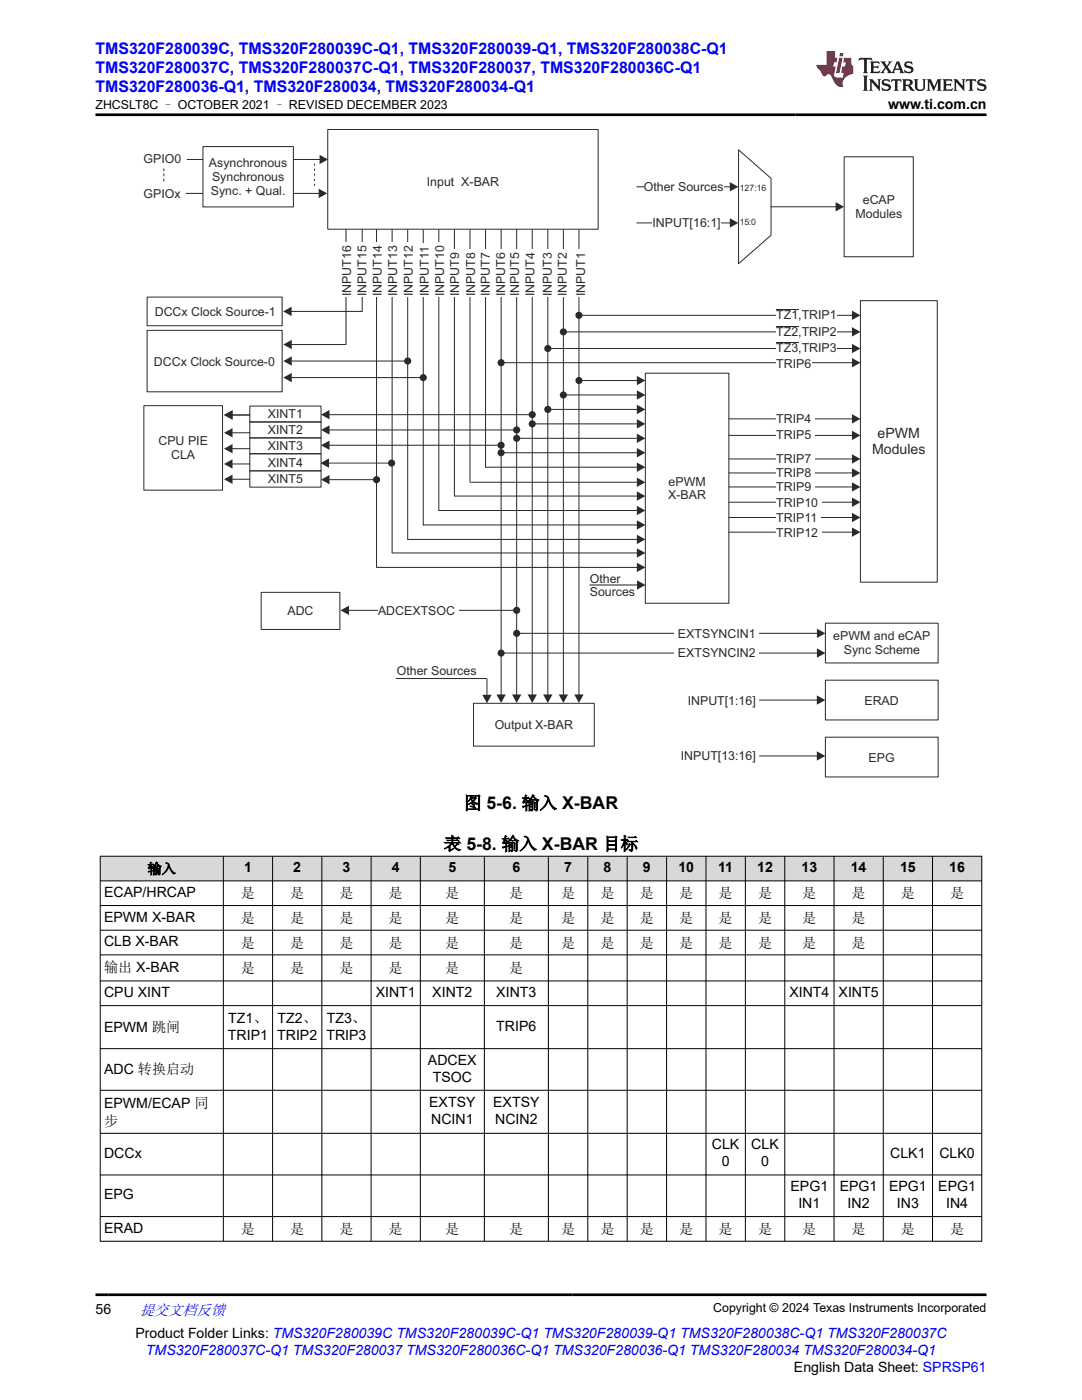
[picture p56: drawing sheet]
<svg xmlns="http://www.w3.org/2000/svg" width="216mm" height="279mm" viewBox="0 0 216 279" stroke-linecap="round" stroke-linejoin="round" font-family="sans-serif">
<defs><g id="words">
<g font-size="3.5">
<text x="92.6" y="161.5">图 5-6. 输入 X-BAR</text>
<text x="88.5" y="169.6">表 5-8. 输入 X-BAR 目标</text>
</g>
<g font-size="3.2" fill="#00f">
<text x="19" y="10.7">TMS320F280039C, TMS320F280039C-Q1, TMS320F280039-Q1, TMS320F280038C-Q1</text>
<text x="19" y="14.5">TMS320F280037C, TMS320F280037C-Q1, TMS320F280037, TMS320F280036C-Q1</text>
<text x="19" y="18.3">TMS320F280036-Q1, TMS320F280034, TMS320F280034-Q1</text>
</g>
<text font-size="3" fill="#00f" x="27.9" y="262.4">提交文档反馈</text>
<g font-size="2.8">
<text x="177.2" y="21.7">www.ti.com.cn</text>
<text x="20.8" y="179">ECAP/HRCAP</text>
<text x="29.5" y="174.4">输入</text>
<text x="48.1" y="179.3">是</text>
<text x="48.7" y="174.1">1</text>
<text x="57.9" y="179.3">是</text>
<text x="58.5" y="174.1">2</text>
<text x="67.7" y="179.3">是</text>
<text x="68.3" y="174.1">3</text>
<text x="77.5" y="179.3">是</text>
<text x="78.2" y="174.1">4</text>
<text x="88.8" y="179.3">是</text>
<text x="89.5" y="174.1">5</text>
<text x="101.6" y="179.3">是</text>
<text x="102.3" y="174.1">6</text>
<text x="111.9" y="179.3">是</text>
<text x="112.6" y="174.1">7</text>
<text x="119.8" y="179.3">是</text>
<text x="120.4" y="174.1">8</text>
<text x="127.7" y="179.3">是</text>
<text x="128.3" y="174.1">9</text>
<text x="135.4" y="174.1">10</text>
<text x="135.5" y="179.3">是</text>
<text x="143.3" y="174.1">11</text>
<text x="143.4" y="179.3">是</text>
<text x="151.1" y="174.1">12</text>
<text x="151.3" y="179.3">是</text>
<text x="159.9" y="174.1">13</text>
<text x="160.1" y="179.3">是</text>
<text x="169.8" y="174.1">14</text>
<text x="169.9" y="179.3">是</text>
<text x="179.6" y="174.1">15</text>
<text x="179.7" y="179.3">是</text>
<text x="189.4" y="174.1">16</text>
<text x="189.6" y="179.3">是</text>
<text x="20.8" y="183.9">EPWM X-BAR</text>
<text x="48.1" y="184.2">是</text>
<text x="57.9" y="184.2">是</text>
<text x="67.7" y="184.2">是</text>
<text x="77.5" y="184.2">是</text>
<text x="88.8" y="184.2">是</text>
<text x="101.6" y="184.2">是</text>
<text x="111.9" y="184.2">是</text>
<text x="119.8" y="184.2">是</text>
<text x="127.7" y="184.2">是</text>
<text x="135.5" y="184.2">是</text>
<text x="143.4" y="184.2">是</text>
<text x="151.3" y="184.2">是</text>
<text x="160.1" y="184.2">是</text>
<text x="169.9" y="184.2">是</text>
<text x="20.8" y="188.8">CLB X-BAR</text>
<text x="48.1" y="189.1">是</text>
<text x="57.9" y="189.1">是</text>
<text x="67.7" y="189.1">是</text>
<text x="77.5" y="189.1">是</text>
<text x="88.8" y="189.1">是</text>
<text x="101.6" y="189.1">是</text>
<text x="111.9" y="189.1">是</text>
<text x="119.8" y="189.1">是</text>
<text x="127.7" y="189.1">是</text>
<text x="135.5" y="189.1">是</text>
<text x="143.4" y="189.1">是</text>
<text x="151.3" y="189.1">是</text>
<text x="160.1" y="189.1">是</text>
<text x="169.9" y="189.1">是</text>
<text x="20.8" y="194">输出 X-BAR</text>
<text x="48.1" y="194.2">是</text>
<text x="57.9" y="194.2">是</text>
<text x="67.7" y="194.2">是</text>
<text x="77.5" y="194.2">是</text>
<text x="88.8" y="194.2">是</text>
<text x="101.6" y="194.2">是</text>
<text x="20.8" y="199">CPU XINT</text>
<text x="75" y="199">XINT1</text>
<text x="86.3" y="199">XINT2</text>
<text x="99" y="199">XINT3</text>
<text x="157.5" y="199">XINT4</text>
<text x="167.3" y="199">XINT5</text>
<text x="20.8" y="205.9">EPWM 跳闸</text>
<text x="45.5" y="207.6">TRIP1</text>
<text x="45.6" y="204.2">TZ1、</text>
<text x="55.3" y="207.6">TRIP2</text>
<text x="55.4" y="204.2">TZ2、</text>
<text x="65.1" y="207.6">TRIP3</text>
<text x="65.2" y="204.2">TZ3、</text>
<text x="99" y="205.7">TRIP6</text>
<text x="20.8" y="214.3">ADC 转换启动</text>
<text x="85.4" y="212.5">ADCEX</text>
<text x="86.3" y="215.9">TSOC</text>
<text x="20.8" y="221.1">EPWM/ECAP 同</text>
<text x="85.6" y="220.9">EXTSY</text>
<text x="98.4" y="220.9">EXTSY</text>
<text x="20.8" y="224.7">步</text>
<text x="86" y="224.3">NCIN1</text>
<text x="98.8" y="224.3">NCIN2</text>
<text x="20.8" y="231.1">DCCx</text>
<text x="142.1" y="229.4">CLK</text>
<text x="144" y="232.8">0</text>
<text x="149.9" y="229.4">CLK</text>
<text x="151.9" y="232.8">0</text>
<text x="177.6" y="231.1">CLK1</text>
<text x="187.5" y="231.1">CLK0</text>
<text x="20.8" y="239.4">EPG</text>
<text x="157.7" y="237.7">EPG1</text>
<text x="167.6" y="237.7">EPG1</text>
<text x="177.4" y="237.7">EPG1</text>
<text x="187.2" y="237.7">EPG1</text>
<text x="20.8" y="246">ERAD</text>
<text x="159.3" y="241.1">IN1</text>
<text x="169.1" y="241.1">IN2</text>
<text x="179" y="241.1">IN3</text>
<text x="188.8" y="241.1">IN4</text>
<text x="48.1" y="246.3">是</text>
<text x="57.9" y="246.3">是</text>
<text x="67.7" y="246.3">是</text>
<text x="77.5" y="246.3">是</text>
<text x="88.8" y="246.3">是</text>
<text x="101.6" y="246.3">是</text>
<text x="111.9" y="246.3">是</text>
<text x="119.8" y="246.3">是</text>
<text x="127.7" y="246.3">是</text>
<text x="135.5" y="246.3">是</text>
<text x="143.4" y="246.3">是</text>
<text x="151.3" y="246.3">是</text>
<text x="160.1" y="246.3">是</text>
<text x="169.9" y="246.3">是</text>
<text x="179.7" y="246.3">是</text>
<text x="189.6" y="246.3">是</text>
<text x="19" y="262.1">56</text>
<text x="27" y="266.9">Product Folder Links: TMS320F280039C TMS320F280039C-Q1 TMS320F280039-Q1 TMS320F280038C-Q1 TMS320F280037C</text>
<text x="158.4" y="273.7">English Data Sheet: SPRSP61</text>
</g>
<g font-size="2.8" fill="#2b292a">
<text x="175.1" y="87.5">ePWM</text>
<text x="174" y="90.6">Modules</text>
</g>
<text font-size="2.8" fill="#00f" x="29.1" y="270.3">TMS320F280037C-Q1 TMS320F280037 TMS320F280036C-Q1 TMS320F280036-Q1 TMS320F280034 TMS320F280034-Q1</text>
<g font-size="2.5">
<text x="19" y="21.8">ZHCSLT8C – OCTOBER 2021 – REVISED DECEMBER 2023</text>
<text x="142.3" y="261.8">Copyright © 2024 Texas Instruments Incorporated</text>
</g>
<g font-size="2.5" fill="#2b292a">
<text x="28.6" y="32.6">GPIO0</text>
<text x="41.7" y="33.4">Asynchronous</text>
<text x="28.6" y="39.4">GPIOx</text>
<text x="42.1" y="38.9">Sync. + Qual.</text>
<text x="42.3" y="36.1">Synchronous</text>
<text x="85.2" y="37.1">Input X-BAR</text>
<text x="128.5" y="38">Other Sources</text>
<text x="172.2" y="40.8">eCAP</text>
<text x="130.2" y="45.3">INPUT[16:1]</text>
<text x="170.7" y="43.5">Modules</text>
<text x="70.1" y="59.2" transform="rotate(-90 70.1 59.2)">INPUT16</text>
<text x="73.1" y="59.2" transform="rotate(-90 73.1 59.2)">INPUT15</text>
<text x="76.2" y="59.2" transform="rotate(-90 76.2 59.2)">INPUT14</text>
<text x="79.2" y="59.2" transform="rotate(-90 79.2 59.2)">INPUT13</text>
<text x="82.4" y="59.2" transform="rotate(-90 82.4 59.2)">INPUT12</text>
<text x="85.5" y="59.2" transform="rotate(-90 85.5 59.2)">INPUT11</text>
<text x="88.6" y="59.2" transform="rotate(-90 88.6 59.2)">INPUT10</text>
<text x="91.6" y="59.2" transform="rotate(-90 91.6 59.2)">INPUT9</text>
<text x="94.8" y="59.2" transform="rotate(-90 94.8 59.2)">INPUT8</text>
<text x="97.7" y="59.2" transform="rotate(-90 97.7 59.2)">INPUT7</text>
<text x="100.8" y="59.2" transform="rotate(-90 100.8 59.2)">INPUT6</text>
<text x="103.6" y="59.2" transform="rotate(-90 103.6 59.2)">INPUT5</text>
<text x="106.7" y="59.2" transform="rotate(-90 106.7 59.2)">INPUT4</text>
<text x="110.1" y="59.2" transform="rotate(-90 110.1 59.2)">INPUT3</text>
<text x="113.1" y="59.2" transform="rotate(-90 113.1 59.2)">INPUT2</text>
<text x="116.8" y="59.2" transform="rotate(-90 116.8 59.2)">INPUT1</text>
<text x="30.9" y="63">DCCx Clock Source-1</text>
<text x="154.9" y="63.7">TZ1,TRIP1</text>
<text x="154.9" y="67">TZ2 TRIP2</text>
<text x="154.9" y="70.3">TZ3 TRIP3</text>
<text x="159.3" y="67">,</text>
<text x="159.3" y="70.3">,</text>
<text x="30.7" y="72.9">DCCx Clock Source-0</text>
<text x="154.9" y="73.4">TRIP6</text>
<text x="53.5" y="83.5">XINT1</text>
<text x="31.6" y="88.9">CPU PIE</text>
<text x="53.5" y="89.8">XINT3</text>
<text x="53.5" y="86.7">XINT2</text>
<text x="154.9" y="84.5">TRIP4</text>
<text x="154.9" y="87.6">TRIP5</text>
<text x="34.2" y="91.7">CLA</text>
<text x="53.5" y="93.1">XINT4</text>
<text x="154.9" y="92.4">TRIP7</text>
<text x="154.9" y="95.2">TRIP8</text>
<text x="53.5" y="96.5">XINT5</text>
<text x="133.3" y="99.7">X-BAR</text>
<text x="133.4" y="96.9">ePWM</text>
<text x="154.9" y="98">TRIP9</text>
<text x="154.9" y="101.1">TRIP10</text>
<text x="154.9" y="104.1">TRIP11</text>
<text x="154.9" y="107.2">TRIP12</text>
<text x="117.7" y="116.3">Other</text>
<text x="117.7" y="119">Sources</text>
<text x="57.4" y="122.8">ADC</text>
<text x="75.4" y="122.7">ADCEXTSOC</text>
<text x="135.3" y="127.3">EXTSYNCIN1</text>
<text x="135.3" y="131.1">EXTSYNCIN2</text>
<text x="166.3" y="127.8">ePWM and eCAP</text>
<text x="168.4" y="130.6">Sync Scheme</text>
<text x="79.2" y="134.7">Other Sources</text>
<text x="137.2" y="140.6">INPUT[1:16]</text>
<text x="172.5" y="140.6">ERAD</text>
<text x="98.7" y="145.5">Output X-BAR</text>
<text x="135.9" y="151.8">INPUT[13:16]</text>
<text x="173.3" y="152">EPG</text>
</g>
<g font-size="1.8" fill="#2b292a">
<text x="147.6" y="38.1">127:16</text>
<text x="147.6" y="45">15:0</text>
</g>
</g></defs>
<path d="M65.4 25.8h54v19.9h-54zM128.8 74.5h16.6v45.9h-16.6zM171.7 60h15.3v56.2h-15.3zM145.4 91.6h24.7" fill="none" stroke="#2b292a" stroke-width=".2"/>
<path d="M170 90.7l1.7 .9-1.7 .9z" fill="#2b292a"/>
<path d="M145.4 97.2h24.7" fill="none" stroke="#2b292a" stroke-width=".2"/>
<path d="M170 96.3l1.7 .9-1.7 .9z" fill="#2b292a"/>
<path d="M65.6 82.8h40.6" fill="none" stroke="#2b292a" stroke-width=".2"/>
<g fill="#2b292a">
<path d="M64.1 82.8l1.7-1v1.9z"/>
<circle cx="106.2" cy="82.8" r=".71"/>
</g>
<path d="M75.1 45.7v67.5M78.2 45.7v64.7M100 45.7v93" fill="none" stroke="#2b292a" stroke-width=".2"/>
<path d="M99.1 138.6h1.8l-.9 1.7z" fill="#2b292a"/>
<path d="M103.1 45.7v93" fill="none" stroke="#2b292a" stroke-width=".2"/>
<path d="M102.2 138.6h1.8l-.9 1.7z" fill="#2b292a"/>
<path d="M106.2 45.7v93" fill="none" stroke="#2b292a" stroke-width=".2"/>
<path d="M105.3 138.6h1.8l-.9 1.7z" fill="#2b292a"/>
<path d="M109.3 45.7v93" fill="none" stroke="#2b292a" stroke-width=".2"/>
<path d="M108.4 138.6h1.8l-.9 1.7z" fill="#2b292a"/>
<path d="M112.4 45.7v93" fill="none" stroke="#2b292a" stroke-width=".2"/>
<path d="M111.5 138.6h1.8l-.9 1.7z" fill="#2b292a"/>
<path d="M115.5 45.7v93" fill="none" stroke="#2b292a" stroke-width=".2"/>
<path d="M114.6 138.6h1.9l-1 1.7z" fill="#2b292a"/>
<path d="M65.6 95.7h9.5" fill="none" stroke="#2b292a" stroke-width=".2"/>
<g fill="#2b292a">
<path d="M64.1 95.7l1.7-.9v1.9z"/>
<circle cx="75.1" cy="95.7" r=".71"/>
</g>
<path d="M65.5 92.4h12.6" fill="none" stroke="#2b292a" stroke-width=".2"/>
<g fill="#2b292a">
<path d="M64 92.4l1.6-.9v1.9z"/>
<circle cx="78.1" cy="92.4" r=".71"/>
</g>
<path d="M58.2 75.4h26.3" fill="none" stroke="#2b292a" stroke-width=".2"/>
<g fill="#2b292a">
<path d="M56.5 75.4l1.7-1v1.9z"/>
<circle cx="84.5" cy="75.4" r=".71"/>
</g>
<path d="M58.2 72.1h23" fill="none" stroke="#2b292a" stroke-width=".2"/>
<g fill="#2b292a">
<path d="M56.5 72.1l1.7-1v1.9z"/>
<circle cx="81.3" cy="72.1" r=".71"/>
</g>
<path d="M65.6 88.9h34.4" fill="none" stroke="#2b292a" stroke-width=".2"/>
<g fill="#2b292a">
<path d="M64.1 88.9l1.7-1v1.9z"/>
<circle cx="100" cy="88.9" r=".71"/>
</g>
<path d="M65.6 85.8h37.5" fill="none" stroke="#2b292a" stroke-width=".2"/>
<g fill="#2b292a">
<path d="M64.1 85.8l1.7-.9v1.8z"/>
<circle cx="103.1" cy="85.8" r=".71"/>
</g>
<path d="M69.5 121.8h33.6" fill="none" stroke="#2b292a" stroke-width=".2"/>
<g fill="#2b292a">
<path d="M67.9 121.8l1.7-.9v1.8z"/>
<circle cx="103.1" cy="121.8" r=".71"/>
</g>
<path d="M103.1 126.4h60.1" fill="none" stroke="#2b292a" stroke-width=".2"/>
<g fill="#2b292a">
<path d="M163 125.5l1.7 .9-1.7 .9z"/>
<circle cx="103.1" cy="126.4" r=".71"/>
</g>
<g fill="#fff">
<path d="M134.6 125.1h16.8v2.8h-16.8z" fill-rule="evenodd"/>
<path d="M134.6 125.1h3.9v2.8h-3.9z" fill-rule="evenodd"/>
<path d="M138.6 125.1h1.5v2.8h-1.5z" fill-rule="evenodd"/>
<path d="M140.1 125.1h1.7v2.8h-1.7z" fill-rule="evenodd"/>
<path d="M141.8 125.1h1.6v2.8h-1.6z" fill-rule="evenodd"/>
<path d="M143.4 125.1h4.3v2.8h-4.3z" fill-rule="evenodd"/>
<path d="M147.6 125.1h3.2v2.8h-3.2z" fill-rule="evenodd"/>
<path d="M150.7 125.1h.7v2.8h-.7z" fill-rule="evenodd"/>
</g>
<path d="M100 130.3h63.2" fill="none" stroke="#2b292a" stroke-width=".2"/>
<g fill="#2b292a">
<path d="M163 129.4l1.7 .9-1.7 1z"/>
<circle cx="100" cy="130.3" r=".71"/>
</g>
<g fill="#fff">
<path d="M134.6 128.9h16.8v2.7h-16.8z" fill-rule="evenodd"/>
<path d="M134.6 128.9h3.9v2.7h-3.9z" fill-rule="evenodd"/>
<path d="M138.6 128.9h1.5v2.7h-1.5z" fill-rule="evenodd"/>
<path d="M140.1 128.9h1.7v2.7h-1.7z" fill-rule="evenodd"/>
<path d="M141.8 128.9h1.6v2.7h-1.6z" fill-rule="evenodd"/>
<path d="M143.4 128.9h4.3v2.7h-4.3z" fill-rule="evenodd"/>
<path d="M147.6 128.9h3.2v2.7h-3.2z" fill-rule="evenodd"/>
<path d="M150.7 128.9h.7v2.7h-.7z" fill-rule="evenodd"/>
</g>
<path d="M96.9 45.9v47.3M115.5 75.9h11.7" fill="none" stroke="#2b292a" stroke-width=".2"/>
<g fill="#2b292a">
<path d="M127.1 75l1.7 .9-1.7 1z"/>
<circle cx="115.5" cy="75.9" r=".71"/>
</g>
<path d="M93.8 45.9v50.3M112.4 78.8h14.8" fill="none" stroke="#2b292a" stroke-width=".2"/>
<g fill="#2b292a">
<path d="M127.1 77.9l1.7 .9-1.7 1z"/>
<circle cx="112.4" cy="78.8" r=".71"/>
</g>
<path d="M90.7 45.9v53.1M109.3 81.7h17.9" fill="none" stroke="#2b292a" stroke-width=".2"/>
<g fill="#2b292a">
<path d="M127.1 80.8l1.7 .9-1.7 .9z"/>
<circle cx="109.3" cy="81.7" r=".71"/>
</g>
<path d="M87.6 45.9v56M106.2 84.6h21" fill="none" stroke="#2b292a" stroke-width=".2"/>
<g fill="#2b292a">
<path d="M127.1 83.7l1.7 .9-1.7 .9z"/>
<circle cx="106.2" cy="84.6" r=".71"/>
</g>
<path d="M84.5 45.9v58.9M103.1 87.5h24.1" fill="none" stroke="#2b292a" stroke-width=".2"/>
<g fill="#2b292a">
<path d="M127.1 86.5l1.7 1-1.7 .9z"/>
<circle cx="103.1" cy="87.5" r=".71"/>
</g>
<path d="M81.3 45.9v61.7M100 90.4h27.2" fill="none" stroke="#2b292a" stroke-width=".2"/>
<g fill="#2b292a">
<path d="M127.1 89.4l1.7 1-1.7 .9z"/>
<circle cx="100" cy="90.4" r=".71"/>
</g>
<path d="M145.4 83.6h24.7" fill="none" stroke="#2b292a" stroke-width=".2"/>
<path d="M170 82.7l1.7 .9-1.7 .9z" fill="#2b292a"/>
<path d="M145.4 86.9h24.7" fill="none" stroke="#2b292a" stroke-width=".2"/>
<path d="M170 86l1.7 .9-1.7 .9z" fill="#2b292a"/>
<path d="M145.4 94.4h24.7" fill="none" stroke="#2b292a" stroke-width=".2"/>
<path d="M170 93.5l1.7 .9-1.7 .9z" fill="#2b292a"/>
<path d="M145.4 100.2h24.7" fill="none" stroke="#2b292a" stroke-width=".2"/>
<path d="M170 99.3l1.7 .9-1.7 1z" fill="#2b292a"/>
<path d="M145.4 103.3h24.7" fill="none" stroke="#2b292a" stroke-width=".2"/>
<path d="M170 102.3l1.7 1-1.7 .9z" fill="#2b292a"/>
<g fill="#fff">
<path d="M154.9 82.2h7.7v2.8h-7.7z" fill-rule="evenodd"/>
<path d="M154.9 85.3h7.7v2.8h-7.7z" fill-rule="evenodd"/>
<path d="M154.9 90.2h7.7v2.7h-7.7z" fill-rule="evenodd"/>
<path d="M154.9 93h7.7v2.8h-7.7z" fill-rule="evenodd"/>
<path d="M154.9 95.8h7.7v2.8h-7.7z" fill-rule="evenodd"/>
<path d="M154.9 98.9h9.1v2.8h-9.1z" fill-rule="evenodd"/>
<path d="M154.9 101.8h8.9v2.8h-8.9z" fill-rule="evenodd"/>
</g>
<path d="M145.4 106.2h24.7" fill="none" stroke="#2b292a" stroke-width=".2"/>
<path d="M170 105.3l1.7 .9-1.7 .9z" fill="#2b292a"/>
<path d="M154.9 104.9h9.1v2.8h-9.1z" fill-rule="evenodd" fill="#fff"/>
<path d="M151.5 139.7h11.6" fill="none" stroke="#2b292a" stroke-width=".2"/>
<path d="M163 138.8l1.7 .9-1.7 .9z" fill="#2b292a"/>
<path d="M151.5 150.9h11.6" fill="none" stroke="#2b292a" stroke-width=".2"/>
<path d="M163 149.9l1.7 1-1.7 .9z" fill="#2b292a"/>
<path d="M115.5 62.9h54.6" fill="none" stroke="#2b292a" stroke-width=".2"/>
<g fill="#2b292a">
<path d="M170 62l1.7 .9-1.7 1z"/>
<circle cx="115.5" cy="62.9" r=".71"/>
</g>
<path d="M112.4 66.2h57.7" fill="none" stroke="#2b292a" stroke-width=".2"/>
<g fill="#2b292a">
<path d="M170 65.3l1.7 .9-1.7 1z"/>
<circle cx="112.4" cy="66.2" r=".71"/>
</g>
<path d="M109.3 69.6h60.8" fill="none" stroke="#2b292a" stroke-width=".2"/>
<g fill="#2b292a">
<path d="M170 68.6l1.7 1-1.7 .9z"/>
<circle cx="109.3" cy="69.6" r=".71"/>
</g>
<path d="M28.7 81h15.7v16.8h-15.7zM46.2 82.8h3.6" fill="none" stroke="#2b292a" stroke-width=".2"/>
<path d="M44.7 82.8l1.7-.9v1.8z" fill="#2b292a"/>
<path d="M46.2 86.4h3.6" fill="none" stroke="#2b292a" stroke-width=".2"/>
<path d="M44.7 86.4l1.7-1v1.9z" fill="#2b292a"/>
<path d="M46.2 82.8h3.6" fill="none" stroke="#2b292a" stroke-width=".2"/>
<path d="M44.7 82.8l1.7-.9v1.8z" fill="#2b292a"/>
<path d="M46.2 89.5h3.6" fill="none" stroke="#2b292a" stroke-width=".2"/>
<path d="M44.7 89.5l1.7-.9v1.9z" fill="#2b292a"/>
<path d="M46.2 92.6h3.6" fill="none" stroke="#2b292a" stroke-width=".2"/>
<path d="M44.7 92.6l1.7-.9v1.8z" fill="#2b292a"/>
<path d="M46.2 95.6h3.6" fill="none" stroke="#2b292a" stroke-width=".2"/>
<path d="M44.7 95.6l1.7-.9v1.9z" fill="#2b292a"/>
<path d="M49.8 81h14.3v3.2h-14.3zM49.8 90.6h14.3v3.4h-14.3zM49.8 94h14.3v3.2h-14.3zM49.8 87.4h14.3v3.2h-14.3zM49.8 84.2h14.3v3.2h-14.3zM164.7 124.4h22.5v7.9h-22.5zM164.7 135.7h22.5v8h-22.5zM164.7 147.1h22.5v8h-22.5z" fill="none" stroke="#2b292a" stroke-width=".2"/>
<path d="M75.4 120.5h16.1v2.7h-16.1z" fill-rule="evenodd" fill="#fff"/>
<path d="M100 72.4h70.1M52.1 118.2h15.7v7.4h-15.7z" fill="none" stroke="#2b292a" stroke-width=".2"/>
<g fill="#2b292a">
<path d="M170 71.5l1.7 .9-1.7 .9z"/>
<circle cx="100" cy="72.4" r=".71"/>
</g>
<path d="M154.9 61.3h12.1v2.9h-12.1z" fill-rule="evenodd" fill="#fff"/>
<path d="M154.9 61.8h4.4" fill="none" stroke="#2b292a" stroke-width=".2"/>
<path d="M154.9 64.6h12.1v2.9h-12.1z" fill-rule="evenodd" fill="#fff"/>
<path d="M154.9 65.1h4.4" fill="none" stroke="#2b292a" stroke-width=".2"/>
<path d="M154.9 67.9h12.1v2.9h-12.1z" fill-rule="evenodd" fill="#fff"/>
<path d="M154.9 68.4h4.4" fill="none" stroke="#2b292a" stroke-width=".2"/>
<path d="M154.9 71.2h7v2.8h-7z" fill-rule="evenodd" fill="#fff"/>
<path d="M94.5 140.4h24.1v8.5h-24.1z" fill="none" stroke="#2b292a" stroke-width=".2"/>
<g fill="#fff">
<path d="M104.5 51.8h2.7v7.4h-2.7z" fill-rule="evenodd"/>
<path d="M104.5 49.7h2.7v2h-2.7z" fill-rule="evenodd"/>
<path d="M77 51.8h2.8v7.4h-2.8z" fill-rule="evenodd"/>
<path d="M77 49h2.8v2.7h-2.8z" fill-rule="evenodd"/>
<path d="M77 48.4h2.8v.6h-2.8z" fill-rule="evenodd"/>
<path d="M73.9 51.8h2.8v7.4h-2.8z" fill-rule="evenodd"/>
<path d="M73.9 49h2.8v2.7h-2.8z" fill-rule="evenodd"/>
<path d="M73.9 48.4h2.8v.6h-2.8z" fill-rule="evenodd"/>
<path d="M98.6 51.8h2.7v7.4h-2.7z" fill-rule="evenodd"/>
<path d="M98.6 49.7h2.7v2h-2.7z" fill-rule="evenodd"/>
<path d="M101.4 51.8h2.7v7.4h-2.7z" fill-rule="evenodd"/>
<path d="M101.4 49.7h2.7v2h-2.7z" fill-rule="evenodd"/>
<path d="M107.9 51.8h2.8v7.4h-2.8z" fill-rule="evenodd"/>
<path d="M107.9 49.7h2.8v2h-2.8z" fill-rule="evenodd"/>
<path d="M110.8 51.8h2.8v7.4h-2.8z" fill-rule="evenodd"/>
<path d="M110.8 49.7h2.8v2h-2.8z" fill-rule="evenodd"/>
<path d="M114.5 51.8h2.8v7.4h-2.8z" fill-rule="evenodd"/>
<path d="M114.5 49.7h2.8v2h-2.8z" fill-rule="evenodd"/>
</g>
<path d="M37.1 38.6h26.6" fill="none" stroke="#2b292a" stroke-width=".2"/>
<path d="M63.6 37.7l1.7 .9-1.7 .9z" fill="#2b292a"/>
<path d="M37.3 31.8h26.6" fill="none" stroke="#2b292a" stroke-width=".2"/>
<path d="M63.8 30.9l1.7 .9-1.7 1z" fill="#2b292a"/>
<path d="M32.7 33.7v2.9" fill="none" stroke="#2b292a" stroke-width=".2" stroke-dasharray=".4 .6"/>
<path d="M40.5 29.3h18v12h-18z" fill-rule="evenodd" fill="#fff"/>
<path d="M40.5 29.3h18v12h-18zM97.2 135.4v3.4" fill="none" stroke="#2b292a" stroke-width=".2"/>
<path d="M62.8 32.7v4.9" fill="none" stroke="#2b292a" stroke-width=".2" stroke-dasharray=".3 .8"/>
<path d="M96.2 138.7h1.9l-.9 1.7z" fill="#2b292a"/>
<path d="M79.1 135.4h18" fill="none" stroke="#2b292a" stroke-width=".2"/>
<path d="M79.2 132.5h15.9v2.8h-15.9z" fill-rule="evenodd" fill="#fff"/>
<path d="M117.7 116.7h9.6" fill="none" stroke="#2b292a" stroke-width=".2"/>
<path d="M127.1 115.8l1.7 .9-1.7 1z" fill="#2b292a"/>
<path d="M79.2 132.5h15.9v2.8h-15.9z" fill-rule="evenodd" fill="#fff"/>
<path d="M168.4 31.3h13.8v19.9h-13.8z" fill="none" stroke="#2b292a" stroke-width=".2"/>
<g fill="#fff">
<path d="M86.4 48.3h2.8v10.9h-2.8z" fill-rule="evenodd"/>
<path d="M89.4 49.7h2.7v9.5h-2.7z" fill-rule="evenodd"/>
<path d="M92.5 49.7h2.8v9.5h-2.8z" fill-rule="evenodd"/>
<path d="M95.5 49.7h2.7v9.5h-2.7z" fill-rule="evenodd"/>
<path d="M80.1 50.4h2.8v8.8h-2.8z" fill-rule="evenodd"/>
<path d="M80.1 48.3h2.8v2.1h-2.8z" fill-rule="evenodd"/>
<path d="M83.3 50.6h2.8v8.6h-2.8z" fill-rule="evenodd"/>
<path d="M83.3 48.5h2.8v2h-2.8z" fill-rule="evenodd"/>
</g>
<path d="M96.9 93.2h30.3" fill="none" stroke="#2b292a" stroke-width=".2"/>
<path d="M127.1 92.3l1.7 .9-1.7 1z" fill="#2b292a"/>
<path d="M93.9 96.2h33.3" fill="none" stroke="#2b292a" stroke-width=".2"/>
<path d="M127.1 95.3l1.7 .9-1.7 1z" fill="#2b292a"/>
<path d="M90.7 99h36.5" fill="none" stroke="#2b292a" stroke-width=".2"/>
<path d="M127.1 98.1l1.7 .9-1.7 .9z" fill="#2b292a"/>
<path d="M87.6 101.9h39.6" fill="none" stroke="#2b292a" stroke-width=".2"/>
<path d="M127.1 101l1.7 .9-1.7 .9z" fill="#2b292a"/>
<path d="M84.5 104.8h42.7" fill="none" stroke="#2b292a" stroke-width=".2"/>
<path d="M127.1 103.8l1.7 1-1.7 .9z" fill="#2b292a"/>
<path d="M81.3 107.6h45.9" fill="none" stroke="#2b292a" stroke-width=".2"/>
<path d="M127.1 106.7l1.7 .9-1.7 1z" fill="#2b292a"/>
<path d="M78.2 110.4h49" fill="none" stroke="#2b292a" stroke-width=".2"/>
<path d="M127.1 109.4l1.7 1-1.7 .9z" fill="#2b292a"/>
<path d="M75.1 113.2h52.1" fill="none" stroke="#2b292a" stroke-width=".2"/>
<path d="M127.1 112.3l1.7 .9-1.7 1z" fill="#2b292a"/>
<path d="M69 45.7v23.1M72.3 45.7v16.4" fill="none" stroke="#2b292a" stroke-width=".2"/>
<g fill="#fff">
<path d="M70.9 51.8h2.8v7.4h-2.8z" fill-rule="evenodd"/>
<path d="M70.9 49h2.8v2.7h-2.8z" fill-rule="evenodd"/>
<path d="M70.9 48.4h2.8v.6h-2.8z" fill-rule="evenodd"/>
<path d="M67.8 51.8h2.8v7.4h-2.8z" fill-rule="evenodd"/>
<path d="M67.8 49h2.8v2.7h-2.8z" fill-rule="evenodd"/>
<path d="M67.8 48.4h2.8v.6h-2.8z" fill-rule="evenodd"/>
</g>
<path d="M147.4 29.9l6.4 5.7v11.4l-6.4 5.6z" fill="#fff"/>
<path d="M147.4 29.9l6.4 5.7v11.4l-6.4 5.6zM153.8 41.3h13.1" fill="none" stroke="#2b292a" stroke-width=".2"/>
<path d="M166.7 40.3l1.7 1-1.7 .9z" fill="#2b292a"/>
<path d="M127.1 44.5h18.7" fill="none" stroke="#2b292a" stroke-width=".2"/>
<path d="M145.6 43.6l1.7 .9-1.7 .9z" fill="#2b292a"/>
<g fill="#fff">
<path d="M130.2 43.1h8.1v2.8h-8.1z" fill-rule="evenodd"/>
<path d="M138.3 43.1h5.5v2.8h-5.5z" fill-rule="evenodd"/>
</g>
<path d="M127.1 37.3h18.7" fill="none" stroke="#2b292a" stroke-width=".2"/>
<path d="M145.6 36.4l1.7 .9-1.7 .9z" fill="#2b292a"/>
<path d="M128.5 35.8h15.9v2.8h-15.9z" fill-rule="evenodd" fill="#fff"/>
<path d="M29.4 59.3h26.9v5.7h-26.9zM29.4 65.9h26.9v12.3h-26.9zM58 62.1h14.3" fill="none" stroke="#2b292a" stroke-width=".2"/>
<path d="M56.5 62.1l1.7-.9v1.9z" fill="#2b292a"/>
<path d="M58.1 68.8h10.9" fill="none" stroke="#2b292a" stroke-width=".2"/>
<path d="M56.5 68.8l1.7-1v1.9z" fill="#2b292a"/>
<g fill="#d8d8d8">
<path d="M20 170.9h175.9v4.9h-175.9z" fill-rule="evenodd"/>
<path d="M20.1 170.9h24.4v4.8h-24.4z" fill-rule="evenodd"/>
<path d="M44.6 170.9h9.7v4.8h-9.7z" fill-rule="evenodd"/>
<path d="M54.5 170.9h9.7v4.8h-9.7z" fill-rule="evenodd"/>
<path d="M64.3 170.9h9.7v4.8h-9.7z" fill-rule="evenodd"/>
<path d="M74.1 170.9h9.7v4.8h-9.7z" fill-rule="evenodd"/>
<path d="M83.9 170.9h12.7v4.8h-12.7z" fill-rule="evenodd"/>
<path d="M96.7 170.9h12.7v4.8h-12.7z" fill-rule="evenodd"/>
<path d="M109.5 170.9h7.7v4.8h-7.7z" fill-rule="evenodd"/>
<path d="M117.3 170.9h7.8v4.8h-7.8z" fill-rule="evenodd"/>
<path d="M125.2 170.9h7.7v4.8h-7.7z" fill-rule="evenodd"/>
<path d="M133.1 170.9h7.7v4.8h-7.7z" fill-rule="evenodd"/>
<path d="M140.9 170.9h7.8v4.8h-7.8z" fill-rule="evenodd"/>
<path d="M148.8 170.9h7.7v4.8h-7.7z" fill-rule="evenodd"/>
<path d="M156.7 170.9h9.7v4.8h-9.7z" fill-rule="evenodd"/>
<path d="M166.5 170.9h9.7v4.8h-9.7z" fill-rule="evenodd"/>
<path d="M176.3 170.9h9.7v4.8h-9.7z" fill-rule="evenodd"/>
<path d="M186.1 170.9h9.7v4.8h-9.7z" fill-rule="evenodd"/>
</g>
<g fill="none" stroke="#000" stroke-width=".2">
<path d="M19.9 170.9h176.1M19.9 175.8h176.1M20 170.8v77M44.6 170.8v77M54.4 170.8v77M64.2 170.8v77M74 170.8v77M83.9 170.8v77M96.6 170.8v77M109.4 170.8v77M117.3 170.8v77M125.1 170.8v77"/>
<path d="M133 170.8v77M140.9 170.8v77M148.7 170.8v77M156.6 170.8v77M166.4 170.8v77M176.2 170.8v77M186.1 170.8v77M195.9 170.8v77M19.9 180.7h176.1M19.9 185.6h176.1M19.9 190.6h176.1M19.9 195.8h176.1"/>
<path d="M19.9 200.7h176.1M19.9 209.3h176.1M19.9 217.6h176.1M19.9 226.2h176.1M19.9 234.5h176.1M19.9 242.8h176.1M19.9 247.7h176.1"/>
</g>
<path d="M171.5 11.6l-.2 .5 .5-.2h.6v.1v2.2l-.2 .4h1l-.2-.4v-2.2v-.1h.5l.5 .2-.1-.5zM173.6 12.3l.2 .4v1.5l-.2 .4h1.9l.1-.6a1.08 1.08 0 0 1-1.3 .2v-.7h.6l.4 .2v-.7l-.4 .2h-.6v-.5l.2-.2a1 1 0 0 1 1 .3l-.1-.5zM175.7 12.3l.9 1.1-1 1.2h.9l-.2-.2 .5-.8 .4 .8-.2 .2h1.6l-.2-.2 .2-.5h.9l.1 .5-.1 .2h.9l-.2-.3-.8-2h-.5l-.9 2.2-.9-1.1 .9-1.1h-.8l.2 .2-.4 .6-.4-.6 .2-.2zM179 12.7l.4 1h-.7zM180.7 12.4a.65 .65 0 0 0-.2 .7 .65 .65 0 0 0 .6 .5l.6 .1 .1 .3a.79 .79 0 0 1-.7 .4 .79 .79 0 0 1-.7-.5l.1 .7 .2-.1a.93 .93 0 0 0 1.1 .1 .93 .93 0 0 0 .4-1 1.46 1.46 0 0 0-1.2-.6l-.1-.3a1.09 1.09 0 0 1 1.2 .2l-.2-.6-.1 .1-.5-.2zM172.2 15.1l.2 .4v2.2l-.2 .4h1l-.2-.4v-2.2l.2-.4zM173.4 15.8l.2 .4v1.5l-.2 .4h.8l-.3-.4 .1-1.3 1.6 1.8v-2l.2-.4h-.7l.1 .2 .1 1.1-1.2-1.3zM176.2 15.9a.65 .65 0 0 0-.2 .8 .65 .65 0 0 0 .6 .4l.6 .2 .1 .2a.79 .79 0 0 1-.7 .4 .79 .79 0 0 1-.7-.5l.1 .7 .2-.1a.93 .93 0 0 0 1.1 .1 .93 .93 0 0 0 .4-.9 1.46 1.46 0 0 0-1.2-.6l-.1-.4a1.09 1.09 0 0 1 1.2 .2l-.1-.6-.2 .1-.5-.1zM177.9 15.8l-.1 .6a.63 .63 0 0 1 .8-.3v1.6l-.3 .4h1l-.2-.4v-1.6a.66 .66 0 0 1 .8 .3l-.1-.6zM180 15.8l.2 .4v1.5l-.2 .4h1l-.2-.2-.1-.7h.5l.1 .2a.79 .79 0 0 0 1.2 .6l-1-.9a.61 .61 0 0 0 .6-.6 .61 .61 0 0 0-.5-.7zM180.8 16.1h.1a.47 .47 0 0 1 .5 .1 .47 .47 0 0 1 .1 .5l-.1 .1-.7 .1zM182.3 15.8l.2 .2a2.27 2.27 0 0 0 .4 2 1.04 1.04 0 0 0 1.7-.7v-1.3l.2-.2h-.8l.2 .4v1.1a.6 .6 0 0 1-.6 .6 .6 .6 0 0 1-.6-.6v-1.1l.3-.4zM184.9 15.8l.2 .4v1.5l-.2 .4h.8l-.3-.4v-1.4l.9 1.9 .9-1.9v1.4l-.3 .4h1l-.2-.4v-1.5l.2-.4h-.8l-.7 1.5-.6-1.5zM188.1 15.8l.2 .4v1.5l-.2 .4h1.9l.1-.6a1.09 1.09 0 0 1-1.3 .2v-.7h.6l.4 .2v-.6l-.4 .2h-.6v-.6l.2-.1a1.01 1.01 0 0 1 1 .3l-.1-.6zM190.2 15.8l.3 .4v1.5l-.3 .4h.8l-.2-.4v-1.3l1.6 1.8v-2l.2-.4h-.7l.2 .2v1.1l-1.2-1.3zM192.8 15.8l-.1 .6a.63 .63 0 0 1 .8-.3v1.6l-.3 .4h1l-.2-.4v-1.6a.66 .66 0 0 1 .8 .3l-.1-.6zM195.2 15.9a.65 .65 0 0 0-.2 .8 .65 .65 0 0 0 .6 .4l.6 .2 .2 .2a.79 .79 0 0 1-.7 .4 .79 .79 0 0 1-.7-.5l.1 .7 .2-.1a.93 .93 0 0 0 1 .1 .93 .93 0 0 0 .5-.9 1.46 1.46 0 0 0-1.3-.6v-.4a1.09 1.09 0 0 1 1.2 .2l-.2-.6-.2 .1-.5-.1z" fill="#231f20"/>
<path d="M164.9 10.2v2.8h-2l.1 .3 .8 1a.95 .95 0 0 0 1 .9 .59 .59 0 0 1 .5-.4 .59 .59 0 0 1 .5 .4l.4 .7a1.59 1.59 0 0 0 2.1 1.4 1.61 1.61 0 0 1 1-2.3l1-.3-.1-1.5a1.59 1.59 0 0 1-.3-1.7h-1.5l-.2 .9h.6l-.2 .9h-.5l-.2 1v.2l.4 .1-.1 .9h-.7a.73 .73 0 0 1-1-.7l.3-1.5h-.5l.1-.9h.5l.2-.9h-.5v-1.3zM167.4 11.5l-.6 3.1h.7l.6-3.1zM167.6 10.6l-.1 .6h.7l.1-.6z" fill="#ed1c24"/>
<path d="M19 22.9h177.8M19 258.4h177.8" fill="none" stroke="#000" stroke-width=".53"/>
<use href="#words"/>
</svg>
